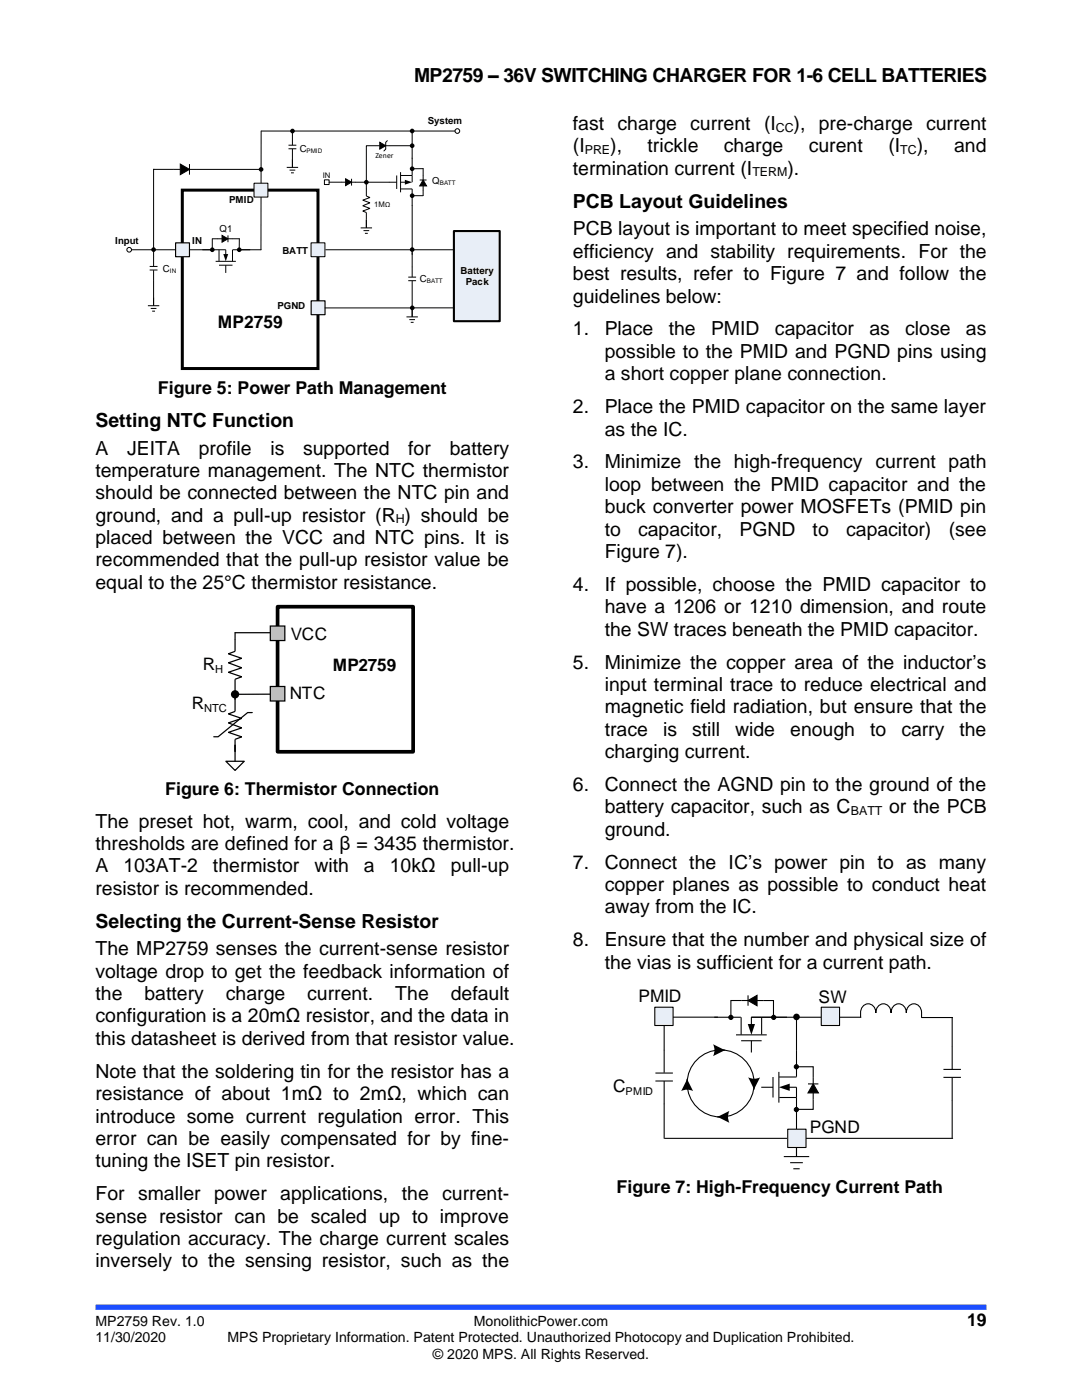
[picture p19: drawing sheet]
<svg xmlns="http://www.w3.org/2000/svg" width="216mm" height="279mm" viewBox="0 0 216 279" stroke-linecap="round" stroke-linejoin="round" font-family="sans-serif">
<defs><g id="words">
<g font-size="3.9">
<text x="82.6" y="16.3">MP2759 – 36V SWITCHING CHARGER FOR 1-6 CELL BATTERIES</text>
<text x="114.3" y="26">fast charge current (I</text>
<text x="158.4" y="26">), pre-charge current</text>
<text x="114.3" y="30.4">(I</text>
<text x="114.3" y="34.9">termination current (I</text>
<text x="121.8" y="30.4">),</text>
<text x="129.2" y="30.4">trickle</text>
<text x="144.5" y="30.4">charge</text>
<text x="157.1" y="34.9">).</text>
<text x="161.4" y="30.4">curent</text>
<text x="177.3" y="30.4">(I</text>
<text x="182.9" y="30.4">),</text>
<text x="190.4" y="30.4">and</text>
<text x="114.3" y="41.5">PCB Layout Guidelines</text>
<text x="114.3" y="47">PCB layout is important to meet specified noise,</text>
<text x="114.3" y="51.4">efficiency and stability requirements. For the</text>
<text x="114.3" y="55.9">best results, refer to Figure 7 and follow the</text>
<text x="114.3" y="60.4">guidelines below:</text>
<text x="114.3" y="66.9">1.</text>
<text x="120.7" y="66.9">Place</text>
<text x="120.7" y="71.4">possible to the PMID and PGND pins using</text>
<text x="133.4" y="66.9">the</text>
<text x="141.9" y="66.9">PMID</text>
<text x="154.6" y="66.9">capacitor</text>
<text x="173.5" y="66.9">as</text>
<text x="180.6" y="66.9">close</text>
<text x="192.7" y="66.9">as</text>
<text x="120.7" y="75.9">a short copper plane connection.</text>
<text x="114.3" y="82.5">2.</text>
<text x="120.7" y="82.5">Place the PMID capacitor on the same layer</text>
<text x="19" y="85.2">Setting NTC Function</text>
<text x="120.7" y="86.9">as the IC.</text>
<text x="19" y="90.7">A</text>
<text x="19" y="95.2">temperature management. The NTC thermistor</text>
<text x="25.4" y="90.7">JEITA</text>
<text x="39.7" y="90.7">profile</text>
<text x="54" y="90.7">is</text>
<text x="60.5" y="90.7">supported</text>
<text x="81.4" y="90.7">for</text>
<text x="89.8" y="90.7">battery</text>
<text x="114.3" y="93.5">3.</text>
<text x="120.7" y="93.5">Minimize the high-frequency current path</text>
<text x="19" y="99.6">should be connected between the NTC pin and</text>
<text x="120.7" y="97.9">loop between the PMID capacitor and the</text>
<text x="19" y="104.1">ground, and a pull-up resistor (R ) should be</text>
<text x="120.7" y="102.4">buck converter power MOSFETs (PMID pin</text>
<text x="120.7" y="106.9">to</text>
<text x="127.3" y="106.9">capacitor,</text>
<text x="147.6" y="106.9">PGND</text>
<text x="162.2" y="106.9">to</text>
<text x="168.8" y="106.9">capacitor)</text>
<text x="189.3" y="106.9">(see</text>
<text x="19" y="108.6">placed between the VCC and NTC pins. It is</text>
<text x="19" y="113">recommended that the pull-up resistor value be</text>
<text x="120.7" y="111.3">Figure 7).</text>
<text x="19" y="117.5">equal to the 25°C thermistor resistance.</text>
<text x="114.3" y="117.9">4.</text>
<text x="120.7" y="117.9">If possible, choose the PMID capacitor to</text>
<text x="120.7" y="122.4">have a 1206 or 1210 dimension, and route</text>
<text x="120.7" y="126.8">the SW traces beneath the PMID capacitor.</text>
<text x="114.3" y="133.4">5.</text>
<text x="120.7" y="133.4">Minimize the copper area of the inductor’s</text>
<text x="120.7" y="137.9">input terminal trace to reduce electrical and</text>
<text x="120.7" y="142.4">magnetic field radiation, but ensure that the</text>
<text x="120.7" y="146.8">trace</text>
<text x="132.3" y="146.8">is</text>
<text x="138.1" y="146.8">still</text>
<text x="146.7" y="146.8">wide</text>
<text x="157.7" y="146.8">enough</text>
<text x="173.6" y="146.8">to</text>
<text x="179.9" y="146.8">carry</text>
<text x="191.4" y="146.8">the</text>
<text x="120.7" y="151.3">charging current.</text>
<text x="114.3" y="157.9">6.</text>
<text x="120.7" y="157.9">Connect the AGND pin to the ground of the</text>
<text x="19" y="165.2">The preset hot, warm, cool, and cold voltage</text>
<text x="120.7" y="162.3">battery capacitor, such as C</text>
<text x="120.7" y="166.8">ground.</text>
<text x="177.4" y="162.3">or the PCB</text>
<text x="19" y="169.6">thresholds are defined for a β = 3435 thermistor.</text>
<text x="114.3" y="173.3">7.</text>
<text x="120.7" y="173.3">Connect the IC’s power pin to as many</text>
<text x="19" y="174.1">A</text>
<text x="19" y="178.6">resistor is recommended.</text>
<text x="24.6" y="174.1">103AT-2</text>
<text x="42.5" y="174.1">thermistor</text>
<text x="62.7" y="174.1">with</text>
<text x="72.6" y="174.1">a</text>
<text x="77.8" y="174.1">10kΩ</text>
<text x="89.9" y="174.1">pull-up</text>
<text x="120.7" y="177.8">copper planes as possible to conduct heat</text>
<text x="19" y="185.2">Selecting the Current-Sense Resistor</text>
<text x="120.7" y="182.3">away from the IC.</text>
<text x="19" y="190.7">The MP2759 senses the current-sense resistor</text>
<text x="114.3" y="188.9">8.</text>
<text x="120.7" y="188.9">Ensure that the number and physical size of</text>
<text x="19" y="195.1">voltage drop to get the feedback information of</text>
<text x="120.7" y="193.3">the vias is sufficient for a current path.</text>
<text x="19" y="199.6">the</text>
<text x="28.8" y="199.6">battery</text>
<text x="45.1" y="199.6">charge</text>
<text x="61.3" y="199.6">current.</text>
<text x="78.9" y="199.6">The</text>
<text x="90" y="199.6">default</text>
<text x="19" y="204.1">configuration is a 20mΩ resistor, and the data in</text>
<text x="19" y="208.5">this datasheet is derived from that resistor value.</text>
<text x="19" y="215.1">Note that the soldering tin for the resistor has a</text>
<text x="19" y="219.6">resistance of about 1mΩ to 2mΩ, which can</text>
<text x="19" y="224">introduce some current regulation error. This</text>
<text x="19" y="228.5">error can be easily compensated for by fine-</text>
<text x="19" y="233">tuning the ISET pin resistor.</text>
<text x="19" y="239.5">For smaller power applications, the current-</text>
<text x="19" y="244">sense resistor can be scaled up to improve</text>
<text x="19" y="248.5">regulation accuracy. The charge current scales</text>
<text x="19" y="252.9">inversely to the sensing resistor, such as the</text>
</g>
<g font-size="3.5">
<text x="43.5" y="65.5">MP2759</text>
<text x="31.5" y="78.7">Figure 5: Power Path Management</text>
<text x="33" y="158.7">Figure 6: Thermistor Connection</text>
<text x="127.4" y="200">PMID</text>
<text x="163.3" y="200.2">SW</text>
<text x="122.3" y="218">C</text>
<text x="161.6" y="226.2">PGND</text>
<text x="123" y="238">Figure 7: High-Frequency Current Path</text>
<text x="193" y="264.5">19</text>
</g>
<g font-size="3.4">
<text x="58" y="127.6">VCC</text>
<text x="40.5" y="133.7">R</text>
<text x="66.4" y="134">MP2759</text>
<text x="38.3" y="141.5">R</text>
<text x="57.9" y="139.6">NTC</text>
</g>
<g font-size="2.8">
<text x="19" y="264.5">MP2759 Rev. 1.0</text>
<text x="19" y="267.9">11/30/2020</text>
<text x="45.4" y="267.9">MPS Proprietary Information. Patent Protected. Unauthorized Photocopy and Duplication Prohibited.</text>
<text x="94.6" y="264.5">MonolithicPower.com</text>
<text x="86.4" y="271.2">© 2020 MPS. All Rights Reserved.</text>
</g>
<g font-size="2.5">
<text x="154.8" y="26.3">CC</text>
<text x="116.7" y="30.8">PRE</text>
<text x="150.1" y="35.2">TERM</text>
<text x="179.6" y="30.8">TC</text>
<text x="79" y="104.5">H</text>
<text x="169.8" y="162.7">BATT</text>
</g>
<g font-size="2.2">
<text x="42.9" y="134.2">H</text>
<text x="40.8" y="142">NTC</text>
<text x="124.8" y="218.5">PMID</text>
</g>
<g font-size="1.9">
<text x="85.4" y="24.8">System</text>
<text x="59.8" y="30.3">C</text>
<text x="45.8" y="40.6">PMID</text>
<text x="86.2" y="36.7">Q</text>
<text x="43.8" y="46.2">Q1</text>
<text x="23" y="48.7">Input</text>
<text x="38.3" y="48.7">IN</text>
<text x="56.4" y="50.6">BATT</text>
<text x="32.5" y="54.2">C</text>
<text x="83.8" y="56.3">C</text>
<text x="91.9" y="54.6">Battery</text>
<text x="93" y="56.9">Pack</text>
<text x="55.4" y="61.8">PGND</text>
</g>
<g font-size="1.5">
<text x="64.4" y="35.4">IN</text>
<text x="74.9" y="31.6">Zener</text>
<text x="74.7" y="41.4">1MΩ</text>
</g>
<g font-size="1.3">
<text x="61.2" y="30.5">PMID</text>
<text x="33.9" y="54.5">IN</text>
<text x="85.2" y="56.5">BATT</text>
</g>
<text font-size="1.2" x="87.7" y="37">BATT</text>
</g></defs>
<path d="M19 260.9h177.8" fill="none" stroke="#1c4eff" stroke-width="1.1" stroke-linecap="butt"/>
<path d="M36.4 38.2l.3-.3v35.6l-.3-.3h27.1l-.3 .3v-35.6l.3 .3zM36.1 37.6h27.7v36.2h-27.7z" fill="#000"/>
<g fill="none" stroke="#000" stroke-width=".2">
<path d="M26.2 49.8h18.8v1M29.9 53.2h1.5M29.9 53.9h1.5M30.6 51.1v2.1M30.6 53.9v7.1M42.4 47.7v2.1M42.4 47.7h1.9M43 52.2h4.1M43.7 49.8v2.3M43.7 52.9h2.7M44.3 47l1.2 .7-1.2 .6zM45 52.9v1.6"/>
<path d="M45.5 47v1.3M45.5 47.7h2.3l-.1 2.1M46.4 49.8v2.3M46.4 49.8h5.7M81.5 55.3h1.5M81.5 56h1.5M82.2 49.8v5.5M82.2 56v7.2M29.5 61h2.3M30.1 61.6h1.1M30.4 62.1h.5M81.1 63.2h2.3"/>
<path d="M81.7 63.8h1.1M82 64.3h.5"/>
<circle cx="25.8" cy="49.8" r=".47"/>
</g>
<path d="M30.6 51.1v-1.3" fill="none" stroke="#000" stroke-width=".2" stroke-dasharray="1 .7"/>
<g fill="#000">
<path d="M44.3 47l1.2 .7-1.2 .6zM44.6 50.7h.9l-.5 1.5z"/>
<circle cx="30.6" cy="49.8" r=".47"/>
<circle cx="42.4" cy="49.8" r=".47"/>
<circle cx="47.7" cy="49.8" r=".47"/>
<circle cx="82.2" cy="49.8" r=".47"/>
</g>
<path d="M35 48.5h2.8v2.7h-2.8z" fill-rule="evenodd" fill="#e8eef7"/>
<path d="M35 48.5h2.8v2.7h-2.8z" fill="none" stroke="#000" stroke-width=".23"/>
<path d="M62.1 48.5h2.7v2.7h-2.7z" fill-rule="evenodd" fill="#e8eef7"/>
<path d="M52.1 26.2v23.6M62.1 48.5h2.7v2.7h-2.7z" fill="none" stroke="#000" stroke-width=".2"/>
<path d="M50.7 36.6h2.8v2.7h-2.8z" fill-rule="evenodd" fill="#e8eef7"/>
<path d="M50.7 36.6h2.8v2.7h-2.8zM52.1 26.2h6.3" fill="none" stroke="#000" stroke-width=".2"/>
<circle cx="58.4" cy="26.2" r=".47" fill="#000"/>
<path d="M62.1 60h2.8v2.8h-2.8z" fill-rule="evenodd" fill="#e8eef7"/>
<path d="M62.1 60h2.8v2.8h-2.8z" fill="none" stroke="#000" stroke-width=".23"/>
<path d="M57.2 33.4h2.3M57.6 29h1.5M57.6 29.7h1.5M57.8 33.9h1.1M58.1 34.5h.5M58.3 26.2v2.8M58.3 29.7v3.7M82.3 61.4h8.2" fill="none" stroke="#000" stroke-width=".2"/>
<circle cx="82.3" cy="61.4" r=".47" fill="#000"/>
<path d="M90.6 46.1h9.1v18h-9.1z" fill-rule="evenodd" fill="#e8eef7"/>
<path d="M90.6 46.1h9.1v18h-9.1z" fill="none" stroke="#000" stroke-width=".42"/>
<g fill="none" stroke="#000" stroke-width=".2">
<path d="M30.6 33.8v16M30.7 33.8h5.3M36 32.7l1.8 1.1-1.8 1.1zM37.8 32.7v2.2M37.8 33.8h14.3M58.4 26.2h32.4M64.7 35.9h1v.9h-1zM65.7 36.4h3.3M69 35.7l1.2 .7-1.2 .6zM70.1 35.7v1.3M70.1 36.4h9.1M73.1 36.5v2.6l.7 .3-1.4 .5 1.4 .6-1.4 .6 1.4 .5-1.4 .5 .7 .3v3.1"/>
<path d="M75.8 28.4l1.2 .7-1.2 .7zM75.8 29.1h-2.7v7.3M77.3 28.1l-.3 .3v1.4l-.4 .3M79.2 35v2.7M79.9 34.3v4.1M79.9 36.4h1M80 35h2.2M80 37.7h2.2v12.1M82.2 26.1v7.4M82.2 29.1h-5.2M82.2 39.1h2.2M83.7 35.9h1.4"/>
<path d="M84.4 35.9l.7 1.2h-1.4zM84.4 37.1v1.9M84.4 35.9v-2.2h-2.2v2.7M65 49.8h25.6M72 45.5h2.2M72.5 46h1.2M72.8 46.6h.6M64.9 61.5h17.3"/>
<circle cx="91.3" cy="26.2" r=".47"/>
</g>
<g fill="#000">
<path d="M36 32.7l1.8 1.1-1.8 1.1zM69 35.7l1.2 .7-1.2 .6zM75.8 28.4l1.2 .7-1.2 .7zM80.8 35.9l1.4 .5-1.4 .5zM84.4 35.9l.7 1.2h-1.4z"/>
<circle cx="52.1" cy="33.8" r=".47"/>
<circle cx="73.1" cy="36.4" r=".47"/>
<circle cx="82.2" cy="29.1" r=".47"/>
<circle cx="82.2" cy="26.1" r=".47"/>
<circle cx="82.2" cy="33.7" r=".47"/>
<circle cx="82.2" cy="39.1" r=".47"/>
<circle cx="46.9" cy="138.6" r=".83"/>
</g>
<path d="M30.7 33.8h-.1" fill="none" stroke="#000" stroke-width=".2" stroke-dasharray="1 .7"/>
<path d="M55.4 121.1h27v28.9h-27z" fill="none" stroke="#000" stroke-width=".74"/>
<path d="M55.7 138.5l-8.8 .1v3.4l-1.3 .5 2.6 .9-2.6 .9 2.6 1-2.6 .9 2.6 .9-1.3 .5v2.4" fill="none" stroke="#000" stroke-width=".25"/>
<path d="M45.1 151.9h3.6l-1.8 1.9z" fill="#fff"/>
<path d="M55.7 126.3h-8.8v3.7l-1.3 .5 2.6 .9-2.6 .9 2.6 1-2.6 .9 2.6 .9-1.3 .5v3.9M45.1 151.9h3.6l-1.8 1.9zM46.9 148.7v3.2M50.3 142.2h-.9l-5.9 4.8h-.8" fill="none" stroke="#000" stroke-width=".25"/>
<path d="M53.9 137h2.9v2.9h-2.9z" fill-rule="evenodd" fill="#c0c0c0"/>
<path d="M53.9 137h2.9v2.9h-2.9z" fill="none" stroke="#000" stroke-width=".25"/>
<path d="M53.9 124.9h2.9v2.9h-2.9z" fill-rule="evenodd" fill="#c0c0c0"/>
<path d="M53.9 124.9h2.9v2.9h-2.9z" fill="none" stroke="#000" stroke-width=".25"/>
<g fill="none" stroke="#000" stroke-width=".21">
<path d="M149.3 199.7l1.8-1.1v2.1zM149.3 198.6v2.1M149.3 199.7h-3.5v3.3M151.1 199.7h3.2v3.3M130.8 214.2h3.5M130.8 215.7h3.5M132.5 203h10.7M132.5 209.5v4.6M132.5 215.7v4.7M142.5 203h5.3M146.9 206.5h6.1M147.9 203v3.5"/>
<path d="M147.9 207.7h4.1M149.9 207.7v2.3M151.9 217h2.3M152 203v3.4M154.2 214.9v4.1M155.4 213.9v6.2M155.5 214.9h3.4M155.5 219h3.4M157.4 217h1.5v13.8M158.9 202.9v12M158.9 212.9h3.4v3.4M161.2 216.3h2.1"/>
<path d="M162.3 216.3l1 1.8h-2.1zM162.3 218.1v3.3h-3.4M171.7 203.1a2.57 2.57 0 0 1 .7-2.5 1.56 1.56 0 0 1 1.7 0 1.56 1.56 0 0 1 .7 1.6 1.54 1.54 0 0 1 1.5-1.9 1.54 1.54 0 0 1 1.5 1.9 1.55 1.55 0 0 1 1.5-1.9 1.55 1.55 0 0 1 1.5 1.9 1.55 1.55 0 0 1 1.6-1.9 1.55 1.55 0 0 1 1.5 1.9v.9h6.2M171.8 203h-21.9v1.5M188.3 213.4h3.4M188.3 215h3.4M190 203.1v10.3M190 215.1v12M132.6 227.2h57.5M156.4 230.8h5.1M157.7 232h2.5M158.3 233.3h1.3"/>
<circle cx="145.8" cy="203" r=".41"/>
<circle cx="154.4" cy="203" r=".41"/>
<circle cx="158.9" cy="212.9" r=".41"/>
<circle cx="158.9" cy="221.4" r=".41"/>
</g>
<g fill="#000">
<path d="M149.3 199.7l1.8-1.1v2.1zM149.2 204.4h1.5l-.8 2.1zM155.4 217l2.2-.7v1.4zM162.3 216.3l1 1.8h-2.1z"/>
<circle cx="145.8" cy="203" r=".41"/>
<circle cx="154.4" cy="203" r=".41"/>
<circle cx="158.9" cy="212.9" r=".41"/>
<circle cx="158.9" cy="202.9" r=".66"/>
<circle cx="158.9" cy="221.4" r=".41"/>
</g>
<path d="M157.2 225.4h3.6v3.6h-3.6z" fill-rule="evenodd" fill="#e8eef7"/>
<path d="M157.2 225.4h3.6v3.6h-3.6z" fill="none" stroke="#000" stroke-width=".21"/>
<path d="M163.9 201h3.6v3.7h-3.6z" fill-rule="evenodd" fill="#e8eef7"/>
<path d="M132.5 203v6.5M163.9 201h3.6v3.7h-3.6zM132.5 220.4v6.8" fill="none" stroke="#000" stroke-width=".21"/>
<path d="M130.7 201h3.6v3.7h-3.6z" fill-rule="evenodd" fill="#e8eef7"/>
<g fill="none" stroke="#000" stroke-width=".21">
<path d="M130.7 201h3.6v3.7h-3.6zM137.1 215.4v1.2M142.9 209.6h1.8M150.5 216.2v1.2M143.2 222.9h1.2"/>
<circle cx="143.8" cy="216.2" r="6.7"/>
</g>
<g fill="#000">
<path d="M137.1 215.4l1.2 2.3a2.65 2.65 0 0 0-2.4 0z" fill-rule="evenodd"/>
<path d="M142.3 208.4l2.4 1.2-2.4 1.2a2.65 2.65 0 0 0 0-2.4z" fill-rule="evenodd"/>
<path d="M149.3 215a2.65 2.65 0 0 0 2.4 0l-1.2 2.4z" fill-rule="evenodd"/>
<path d="M143.2 222.9l2.3-1.2a2.65 2.65 0 0 0 0 2.4z" fill-rule="evenodd"/>
</g>
<use href="#words"/>
</svg>
